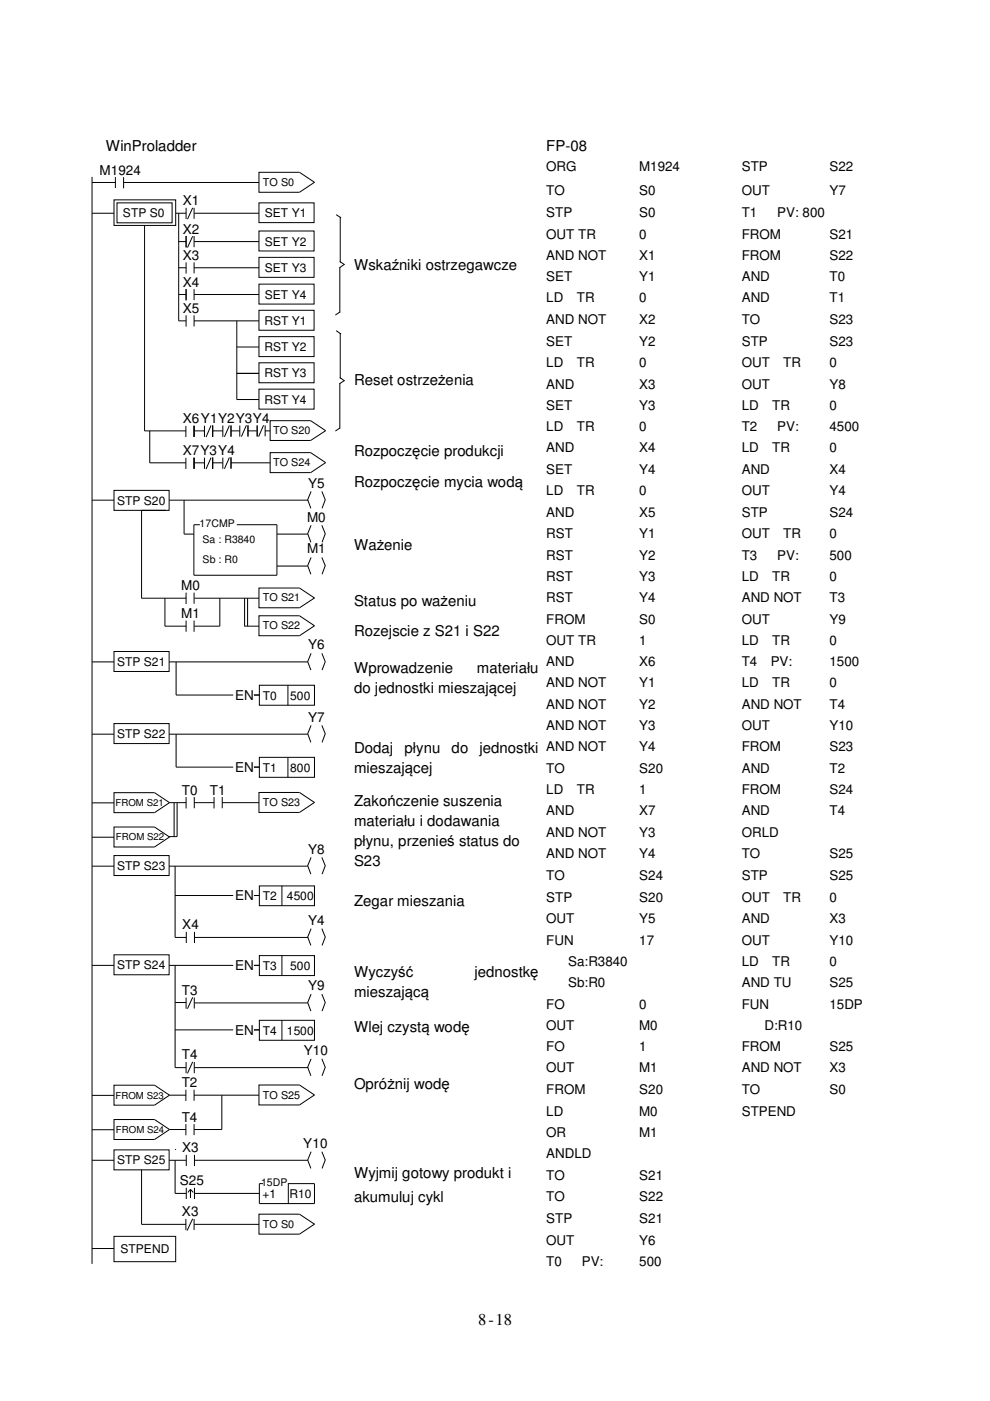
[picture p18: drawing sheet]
<svg xmlns="http://www.w3.org/2000/svg" width="210mm" height="297mm" viewBox="0 0 210 297" stroke-linecap="round" stroke-linejoin="round" font-family="sans-serif">
<defs><g id="words">
<text font-size="3.5" x="101.4" y="281">8-18</text>
<g font-size="3.2">
<text x="22.4" y="32.1">WinProladder</text>
<text x="115.8" y="32.1">FP-08</text>
<text x="75.1" y="57.3">Wskaźniki ostrzegawcze</text>
<text x="75.1" y="81.6">Reset ostrzeżenia</text>
<text x="75.1" y="96.8">Rozpoczęcie produkcji</text>
<text x="75.1" y="103.2">Rozpoczęcie mycia wodą</text>
<text x="75.1" y="116.5">Ważenie</text>
<text x="75.1" y="128.5">Status po ważeniu</text>
<text x="75.1" y="134.9">Rozejscie z S21 i S22</text>
<text x="75.1" y="142.7">Wprowadzenie</text>
<text x="101.1" y="142.7">materiału</text>
<text x="75.1" y="146.9">do jednostki mieszającej</text>
<text x="75.1" y="159.6">Dodaj</text>
<text x="85.8" y="159.6">płynu</text>
<text x="95.8" y="159.6">do</text>
<text x="101.7" y="159.6">jednostki AND NOT</text>
<text x="75.1" y="163.8">mieszającej</text>
<text x="75.1" y="170.9">Zakończenie suszenia</text>
<text x="75.1" y="175.1">materiału i dodawania</text>
<text x="75.1" y="179.4">płynu, przenieś status do</text>
<text x="75.1" y="183.6">S23</text>
<text x="75.1" y="192.1">Zegar mieszania</text>
<text x="75.1" y="207.2">Wyczyść</text>
<text x="100.6" y="207.2">jednostkę</text>
<text x="75.1" y="211.5">mieszającą</text>
<text x="75.1" y="218.9">Wlej czystą wodę</text>
<text x="75.1" y="230.8">Opróżnij wodę</text>
<text x="75.1" y="249.9">Wyjmij gotowy produkt i</text>
<text x="75.1" y="254.8">akumuluj cykl</text>
</g>
<g font-size="2.9">
<text x="21.1" y="37">M1924</text>
<text x="38.7" y="43.5">X1</text>
<text x="38.7" y="49.6">X2</text>
<text x="38.7" y="55.1">X3</text>
<text x="38.7" y="60.8">X4</text>
<text x="38.7" y="66.4">X5</text>
<text x="38.7" y="89.7">X6Y1Y2Y3Y4</text>
<text x="38.7" y="96.6">X7Y3Y4</text>
<text x="65.3" y="103.4">Y5</text>
<text x="65.1" y="110.6">M0</text>
<text x="65.1" y="117.3">M1</text>
<text x="38.4" y="125.1">M0</text>
<text x="38.4" y="131">M1</text>
<text x="65.3" y="137.7">Y6</text>
<text x="49.9" y="148.4">EN</text>
<text x="65.3" y="153">Y7</text>
<text x="49.9" y="163.7">EN</text>
<text x="38.6" y="168.5">T0</text>
<text x="44.5" y="168.5">T1</text>
<text x="65.3" y="181">Y8</text>
<text x="49.9" y="190.9">EN</text>
<text x="38.7" y="197">X4</text>
<text x="65.3" y="196">Y4</text>
<text x="49.9" y="205.7">EN</text>
<text x="65.3" y="210">Y9</text>
<text x="38.6" y="210.9">T3</text>
<text x="49.9" y="219.5">EN</text>
<text x="38.6" y="224.6">T4</text>
<text x="64.4" y="223.7">Y10</text>
<text x="38.5" y="230.5">T2</text>
<text x="38.5" y="237.8">T4</text>
<text x="38.7" y="244.3">X3</text>
<text x="64.3" y="243.4">Y10</text>
<text x="38.1" y="251.3">S25</text>
<text x="38.6" y="257.9">X3</text>
</g>
<g font-size="2.8">
<text x="115.8" y="36.2">ORG</text>
<text x="115.8" y="41.4">TO</text>
<text x="135.6" y="36.2">M1924</text>
<text x="135.6" y="41.4">S0</text>
<text x="157.3" y="41.4">OUT</text>
<text x="157.3" y="36.2">STP</text>
<text x="175.9" y="36.2">S22</text>
<text x="175.9" y="41.4">Y7</text>
<text x="115.8" y="46.1">STP</text>
<text x="135.6" y="46.1">S0</text>
<text x="157.3" y="46.1">T1</text>
<text x="164.8" y="46.1">PV: 800</text>
<text x="115.8" y="50.6">OUT TR</text>
<text x="135.6" y="50.6">0</text>
<text x="157.3" y="50.6">FROM</text>
<text x="175.9" y="50.6">S21</text>
<text x="115.8" y="55.1">AND NOT</text>
<text x="115.8" y="59.6">SET</text>
<text x="135.6" y="55.1">X1</text>
<text x="135.6" y="59.6">Y1</text>
<text x="157.3" y="55.1">FROM</text>
<text x="157.3" y="59.6">AND</text>
<text x="175.9" y="55.1">S22</text>
<text x="175.9" y="59.6">T0</text>
<text x="115.8" y="64.1">LD</text>
<text x="122.3" y="64.1">TR</text>
<text x="135.6" y="64.1">0</text>
<text x="157.3" y="64.1">AND</text>
<text x="175.9" y="64.1">T1</text>
<text x="115.8" y="68.6">AND NOT</text>
<text x="135.6" y="68.6">X2</text>
<text x="157.3" y="68.6">TO</text>
<text x="175.9" y="68.6">S23</text>
<text x="115.8" y="73.3">SET</text>
<text x="115.8" y="77.9">LD</text>
<text x="122.3" y="77.9">TR</text>
<text x="135.6" y="77.9">0</text>
<text x="135.6" y="73.3">Y2</text>
<text x="157.3" y="77.9">OUT</text>
<text x="157.3" y="73.3">STP</text>
<text x="166.1" y="77.9">TR</text>
<text x="175.9" y="77.9">0</text>
<text x="175.9" y="73.3">S23</text>
<text x="115.8" y="82.4">AND</text>
<text x="135.6" y="82.4">X3</text>
<text x="157.3" y="82.4">OUT</text>
<text x="175.9" y="82.4">Y8</text>
<text x="115.8" y="86.9">SET</text>
<text x="135.6" y="86.9">Y3</text>
<text x="157.3" y="86.9">LD</text>
<text x="163.7" y="86.9">TR</text>
<text x="175.9" y="86.9">0</text>
<text x="115.8" y="91.4">LD</text>
<text x="115.8" y="95.9">AND</text>
<text x="122.3" y="91.4">TR</text>
<text x="135.6" y="91.4">0</text>
<text x="135.6" y="95.9">X4</text>
<text x="157.3" y="95.9">LD</text>
<text x="157.3" y="91.4">T2</text>
<text x="163.7" y="95.9">TR</text>
<text x="164.8" y="91.4">PV:</text>
<text x="175.9" y="95.9">0</text>
<text x="175.9" y="91.4">4500</text>
<text x="115.8" y="100.4">SET</text>
<text x="135.6" y="100.4">Y4</text>
<text x="157.3" y="100.4">AND</text>
<text x="175.9" y="100.4">X4</text>
<text x="115.8" y="104.9">LD</text>
<text x="122.3" y="104.9">TR</text>
<text x="135.6" y="104.9">0</text>
<text x="157.3" y="104.9">OUT</text>
<text x="175.9" y="104.9">Y4</text>
<text x="115.8" y="109.6">AND</text>
<text x="135.6" y="109.6">X5</text>
<text x="157.3" y="109.6">STP</text>
<text x="175.9" y="109.6">S24</text>
<text x="115.8" y="114.1">RST</text>
<text x="115.8" y="118.7">RST</text>
<text x="135.6" y="114.1">Y1</text>
<text x="135.6" y="118.7">Y2</text>
<text x="157.3" y="114.1">OUT</text>
<text x="157.3" y="118.7">T3</text>
<text x="164.8" y="118.7">PV:</text>
<text x="166.1" y="114.1">TR</text>
<text x="175.9" y="114.1">0</text>
<text x="175.9" y="118.7">500</text>
<text x="115.8" y="123.2">RST</text>
<text x="135.6" y="123.2">Y3</text>
<text x="157.3" y="123.2">LD</text>
<text x="163.7" y="123.2">TR</text>
<text x="175.9" y="123.2">0</text>
<text x="115.8" y="127.7">RST</text>
<text x="135.6" y="127.7">Y4</text>
<text x="157.3" y="127.7">AND NOT</text>
<text x="175.9" y="127.7">T3</text>
<text x="115.8" y="132.2">FROM</text>
<text x="115.8" y="136.7">OUT TR</text>
<text x="135.6" y="132.2">S0</text>
<text x="135.6" y="136.7">1</text>
<text x="157.3" y="132.2">OUT</text>
<text x="157.3" y="136.7">LD</text>
<text x="163.7" y="136.7">TR</text>
<text x="175.9" y="132.2">Y9</text>
<text x="175.9" y="136.7">0</text>
<text x="115.8" y="141.2">AND</text>
<text x="135.6" y="141.2">X6</text>
<text x="157.3" y="141.2">T4</text>
<text x="163.4" y="141.2">PV:</text>
<text x="175.9" y="141.2">1500</text>
<text x="115.8" y="145.8">AND NOT</text>
<text x="135.6" y="145.8">Y1</text>
<text x="157.3" y="145.8">LD</text>
<text x="163.7" y="145.8">TR</text>
<text x="175.9" y="145.8">0</text>
<text x="115.8" y="150.3">AND NOT</text>
<text x="115.8" y="154.8">AND NOT</text>
<text x="135.6" y="150.3">Y2</text>
<text x="135.6" y="154.8">Y3</text>
<text x="157.3" y="150.3">AND NOT</text>
<text x="157.3" y="154.8">OUT</text>
<text x="175.9" y="150.3">T4</text>
<text x="175.9" y="154.8">Y10</text>
<text x="135.6" y="159.3">Y4</text>
<text x="157.3" y="159.3">FROM</text>
<text x="175.9" y="159.3">S23</text>
<text x="115.8" y="163.8">TO</text>
<text x="135.6" y="163.8">S20</text>
<text x="157.3" y="163.8">AND</text>
<text x="175.9" y="163.8">T2</text>
<text x="115.8" y="168.3">LD</text>
<text x="115.8" y="172.8">AND</text>
<text x="122.3" y="168.3">TR</text>
<text x="135.6" y="168.3">1</text>
<text x="135.6" y="172.8">X7</text>
<text x="157.3" y="172.8">AND</text>
<text x="157.3" y="168.3">FROM</text>
<text x="175.9" y="168.3">S24</text>
<text x="175.9" y="172.8">T4</text>
<text x="115.8" y="177.4">AND NOT</text>
<text x="135.6" y="177.4">Y3</text>
<text x="157.3" y="177.4">ORLD</text>
<text x="115.8" y="181.9">AND NOT</text>
<text x="135.6" y="181.9">Y4</text>
<text x="157.3" y="181.9">TO</text>
<text x="175.9" y="181.9">S25</text>
<text x="115.8" y="186.6">TO</text>
<text x="115.8" y="191.3">STP</text>
<text x="135.6" y="186.6">S24</text>
<text x="135.6" y="191.3">S20</text>
<text x="157.3" y="191.3">OUT</text>
<text x="157.3" y="186.6">STP</text>
<text x="166.1" y="191.3">TR</text>
<text x="175.9" y="191.3">0</text>
<text x="175.9" y="186.6">S25</text>
<text x="115.8" y="195.8">OUT</text>
<text x="135.6" y="195.8">Y5</text>
<text x="157.3" y="195.8">AND</text>
<text x="175.9" y="195.8">X3</text>
<text x="115.8" y="200.3">FUN</text>
<text x="135.6" y="200.3">17</text>
<text x="157.3" y="200.3">OUT</text>
<text x="175.9" y="200.3">Y10</text>
<text x="120.5" y="204.8">Sa:R3840</text>
<text x="120.5" y="209.3">Sb:R0</text>
<text x="157.3" y="209.3">AND TU</text>
<text x="157.3" y="204.8">LD</text>
<text x="163.7" y="204.8">TR</text>
<text x="175.9" y="209.3">S25</text>
<text x="175.9" y="204.8">0</text>
<text x="115.8" y="213.8">FO</text>
<text x="135.6" y="213.8">0</text>
<text x="157.3" y="213.8">FUN</text>
<text x="175.9" y="213.8">15DP</text>
<text x="115.8" y="218.4">OUT</text>
<text x="135.6" y="218.4">M0</text>
<text x="162.1" y="218.4">D:R10</text>
<text x="115.8" y="222.9">FO</text>
<text x="115.8" y="227.4">OUT</text>
<text x="135.6" y="227.4">M1</text>
<text x="135.6" y="222.9">1</text>
<text x="157.3" y="227.4">AND NOT</text>
<text x="157.3" y="222.9">FROM</text>
<text x="175.9" y="227.4">X3</text>
<text x="175.9" y="222.9">S25</text>
<text x="115.8" y="231.9">FROM</text>
<text x="135.6" y="231.9">S20</text>
<text x="157.3" y="231.9">TO</text>
<text x="175.9" y="231.9">S0</text>
<text x="115.8" y="236.6">LD</text>
<text x="135.6" y="236.6">M0</text>
<text x="157.3" y="236.6">STPEND</text>
<text x="115.8" y="241.1">OR</text>
<text x="115.8" y="245.6">ANDLD</text>
<text x="135.6" y="241.1">M1</text>
<text x="115.8" y="250.1">TO</text>
<text x="135.6" y="250.1">S21</text>
<text x="115.8" y="254.7">TO</text>
<text x="135.6" y="254.7">S22</text>
<text x="115.8" y="259.3">STP</text>
<text x="115.8" y="263.9">OUT</text>
<text x="135.6" y="263.9">Y6</text>
<text x="135.6" y="259.3">S21</text>
<text x="115.8" y="268.4">T0</text>
<text x="123.4" y="268.4">PV:</text>
<text x="135.6" y="268.4">500</text>
</g>
<g font-size="2.5">
<text x="26.1" y="45.9">STP S0</text>
<text x="56.1" y="46.1">SET Y1</text>
<text x="56.1" y="52.1">SET Y2</text>
<text x="56.1" y="57.6">SET Y3</text>
<text x="56.1" y="63.3">SET Y4</text>
<text x="56" y="68.9">RST Y1</text>
<text x="56" y="74.4">RST Y2</text>
<text x="56" y="80">RST Y3</text>
<text x="56" y="85.6">RST Y4</text>
<text x="24.8" y="107">STP S20</text>
<text x="24.8" y="141.2">STP S21</text>
<text x="55.7" y="148.3">T0</text>
<text x="61.6" y="148.3">500</text>
<text x="24.8" y="156.5">STP S22</text>
<text x="55.7" y="163.6">T1</text>
<text x="61.6" y="163.6">800</text>
<text x="24.8" y="184.5">STP S23</text>
<text x="55.7" y="190.8">T2</text>
<text x="60.8" y="190.8">4500</text>
<text x="24.8" y="205.5">STP S24</text>
<text x="55.7" y="205.7">T3</text>
<text x="61.6" y="205.7">500</text>
<text x="55.7" y="219.4">T4</text>
<text x="60.8" y="219.4">1500</text>
<text x="24.8" y="246.9">STP S25</text>
<text x="55.6" y="254">+1</text>
<text x="61.4" y="254">R10</text>
<text x="25.5" y="265.6">STPEND</text>
</g>
<g font-size="2.3">
<text x="55.8" y="39.4">TO S0</text>
<text x="57.9" y="92">TO S20</text>
<text x="57.9" y="98.8">TO S24</text>
<text x="55.8" y="127.5">TO S21</text>
<text x="55.8" y="133.4">TO S22</text>
<text x="55.8" y="170.9">TO S23</text>
<text x="55.8" y="232.9">TO S25</text>
<text x="55.8" y="260.3">TO S0</text>
</g>
<g font-size="2.2">
<text x="42.3" y="111.8">17CMP</text>
<text x="42.9" y="115.1">Sa : R3840</text>
<text x="43" y="119.4">Sb : R0</text>
<text x="55.4" y="251.5">15DP</text>
</g>
<g font-size="2">
<text x="24.5" y="171">FROM S21</text>
<text x="24.6" y="178.1">FROM S22</text>
<text x="24.5" y="233">FROM S23</text>
<text x="24.6" y="240.2">FROM S24</text>
</g>
</g></defs>
<path d="M19.5 33.1h50.1M19.5 269.3h50.1" fill="none" stroke="#fff" stroke-width=".21"/>
<g fill="none" stroke="#000" stroke-width=".21">
<path d="M19.5 37.5v230.5M19.5 38.7h5M24.5 37.5v2.4M26.2 37.5v2.4M26.3 38.7h28.6M54.9 36.5h8.6l3.2 2.2-3.2 2.1h-8.6zM66.6 38.6v.1M19.5 45.2h4.7M24.2 42.4h13.1v5.4h-13.1zM24.8 43h11.7v4.2h-11.7zM30.6 47.8v43.6h8.9M37.3 45.2h2.2"/>
<path d="M37.9 51.2h1.6M37.9 45.2v22.8h1.6M37.9 56.8h1.6M39.5 44.1v2.3M39.5 50v2.5M39.5 55.6v2.4M40.9 50.1l-1.1 2.4M40.9 44.1l-1.1 2.4M41.1 51.2h13.8M41.1 44.1v2.3M41.1 50v2.4M41.1 55.6v2.4"/>
<path d="M41.1 56.8h13.8M41.2 45.2h13.7M54.9 43h11.7v4.2h-11.7zM54.9 49h11.7v4.2h-11.7zM54.9 54.6h11.7v4.2h-11.7zM71.3 45.6l1 .5M72.1 56.7v9.5M72.1 46.1v9.5M72.1 55.5l.9 .6M72.9 56.1l-.8 .6M37.9 62.4h1.6M39.5 61.3v2.4"/>
<path d="M39.5 66.8v2.5M41.1 61.3v2.3M41.1 66.8v2.4M41.1 62.4h13.8M41.1 68h13.8M50.2 68v16.7h4.7M50.2 73.6h4.7M50.2 79.2h4.7M54.9 60.2h11.7v4.3h-11.7zM54.9 65.8h11.7v4.2h-11.7zM54.9 71.4h11.7v4.2h-11.7zM54.9 76.9h11.7v4.3h-11.7z"/>
<path d="M71.3 70.1l1 .7M72.1 66.2l-.9 .6M72.1 70.7v9.5M31.7 91.4v6.7h7.7M39.4 90.3v2.4M39.4 97.1v2.3M41.1 91.4h2.2M41.1 90.3v2.3M41.1 97v2.4M41.2 98.1h2.1M43.3 90.3v2.3M43.3 97v2.4"/>
<path d="M44.7 90.2l-1 2.5M44.7 97l-1 2.4M45.1 91.4h2.1M45.1 90.2v2.4M45.1 97v2.4M45.1 98.1h2.1M47.2 90.2v2.4M47.2 97v2.4M48.6 90.2l-1 2.4M48.6 97l-1 2.4M49 91.4h1.8M49 90.2v2.4"/>
<path d="M49 97v2.4M49 98.1h8.3M50.8 90.2v2.4M52.2 90.2l-1 2.4M52.6 91.4h1.8M52.6 90.2v2.3M54.5 90.2v2.3M54.9 82.5h11.7v4.2h-11.7zM55.9 90.2l-1.1 2.4M56.2 91.4h1.1M56.2 90.2v2.3M57.3 89.2h8.6l3.1 2.1-3.1 2.1h-8.6z"/>
<path d="M57.3 96h8.6l3.1 2.1-3.1 2.1h-8.6zM72.1 81.3v9.5M72.1 90.8l-.9 .6M72.1 80.1l.9 .6M72.9 80.7l-.8 .6M19.5 106h4.7M24.2 104h11.7v4.2h-11.7zM35.2 108.2h-5.2v18.6h9.5M35.9 106h29.4M39 106v7.2h2.1M42.4 111.3h-1.3v10.7h17.6v-10.7h-8.5M58.7 113.2h6.5"/>
<path d="M66 104.2l-.8 1.8 .7 1.8M66 111.4l-.8 1.8 .7 1.8M66 118.2l-.8 1.7 .7 1.9M68.2 104.2l.8 1.8-.7 1.8M68.2 111.4l.8 1.8-.7 1.8M68.2 118.2l.8 1.7-.7 1.9M24.2 138.1h11.7v4.3h-11.7zM35 126.8v6h4.5M39.5 125.6v2.5M39.5 131.6v2.3M41.1 125.6v2.4M41.1 131.6v2.3"/>
<path d="M41.2 126.8h13.7M46.6 126.8v6h-5.4M51.9 126.8l-.1 6h3.1M52.5 126.8v6M54.9 124.7h8.6l3.2 2.1-3.2 2.1h-8.6zM54.9 130.6h8.6l3.2 2.1-3.2 2.1h-8.6zM58.7 120h6.5M66 138.5l-.8 1.8 .7 1.8M66.6 126.7v.1M66.6 132.6v.2M68.2 138.5l.8 1.8-.7 1.8M19.5 140.3h4.7"/>
<path d="M19.5 155.7h4.7M24.2 153.4h11.7v4.2h-11.7zM35.9 140.3h29.3M35.9 155.7h29.3M37.3 140.3v7.1h12.1M37.3 155.7v6.9h12.1M53.8 147.4h1.2M55 145.3h11.7v4.2h-11.7zM61 145.3v4.2M66 153.8l-.8 1.8 .7 1.8M68.2 153.8l.8 1.8-.7 1.8M19.5 170.2h4.7"/>
<path d="M19.5 177.5h4.7M24.2 168.1h8.6l3.1 2.1-3.1 2.1h-8.6zM24.2 175.3h8.6l3.1 2.2-3.1 2.1h-8.6zM35.9 170.1v.1M35.9 170.2h3.6M36.9 170.2v7.2M37.5 170.2v7.2h-1.6v.1M39.5 169v2.4M41.2 170.2h4.2M41.2 169v2.4M45.4 169v2.4M47.1 170.2h7.8"/>
<path d="M47.1 169v2.4M53.8 162.6h1.2M54.9 168h8.6l3.2 2.1-3.2 2.2h-8.6zM55 160.6h11.7v4.2h-11.7zM61 160.6v4.2M66.6 170.1v.1M19.5 183.6h4.7M24.2 181.4h11.7v4.2h-11.7zM35.9 183.6h29.3M37.1 189.9h12.3M37.1 183.6v15.2h2.4M39.5 197.6v2.3"/>
<path d="M41.2 197.6v2.3M41.2 198.8h24.1M53.8 189.9h1.2M55 187.8h11.7v4.2h-11.7zM59.8 187.8v4.2M66 181.8l-.8 1.8 .7 1.7M66 196.9l-.8 1.8 .7 1.7M68.2 181.8l.8 1.8-.7 1.7M68.2 196.9l.8 1.8-.7 1.7M19.5 204.7h4.7M24.2 202.4h11.7v4.3h-11.7zM35.9 204.7h13.5"/>
<path d="M37.1 204.7v21.7h2.4M37.1 212.6h2.4M37.1 218.4h12.3M39.5 211.5v2.4M40.9 211.5l-1.1 2.4M41.2 211.5v2.3M41.2 212.6h24M53.8 204.7h1.2M53.8 218.4h1.2M55 202.6h11.7v4.2h-11.7zM55 216.3h11.7v4.3h-11.7zM59.8 202.6v4.2"/>
<path d="M59.8 216.3v4.3M66 210.8l-.8 1.8 .7 1.8M68.2 210.8l.8 1.8-.7 1.8M19.5 232.2h4.7M19.5 239.5h4.7M24.2 230.1h8.6l3.1 2.1-3.1 2.1h-8.6zM24.2 237.4h8.6l3.1 2.1-3.1 2.1h-8.6zM35.9 232.2h.1M35.9 239.4v.1M35.9 232.2h3.6M35.9 239.5h3.6M39.4 231.1v2.3"/>
<path d="M39.4 238.3v2.4M39.5 225.2v2.3M40.9 225.1l-1.1 2.5M41.1 231.1v2.3M41.1 238.3v2.4M41.1 232.2h13.8M41.2 225.2v2.3M41.2 226.4h24.1M47 232.2v7.3h-5.9M54.9 230h8.6l3.2 2.2-3.2 2.1h-8.6zM66 224.5l-.8 1.8 .7 1.8M66.6 232.1v.1"/>
<path d="M68.2 224.5l.8 1.8-.7 1.8M19.5 246h4.7M24.2 243.8h11.7v4.2h-11.7zM30 248v11.6h9.5M35.9 246h3.6M37.1 243.7h.1M37.1 246v7h2.4M39.4 258.4v2.4M39.5 244.9v2.3M39.5 251.8v2.4M40.4 252.2v1.8M40.4 252.2l-.6 .6"/>
<path d="M40.4 252.2l.6 .6M40.9 258.4l-1.2 2.5M41.1 258.4v2.4M41.1 259.6h13.8M41.2 253h13.8M41.2 246h24M41.2 244.9v2.3M41.2 251.8v2.4M54.9 257.4h8.6l3.2 2.1-3.2 2.2h-8.6zM55.8 251h-.8v4.2h11.7v-4.2h-5.7M61.1 251v4.2M66 244.2l-.8 1.8 .7 1.7"/>
<path d="M66.6 259.5v.1M68.2 244.2l.8 1.8-.7 1.7M19.5 264.7h4.7M24.2 262.1h13.1v5.4h-13.1z"/>
</g>
<use href="#words"/>
</svg>
